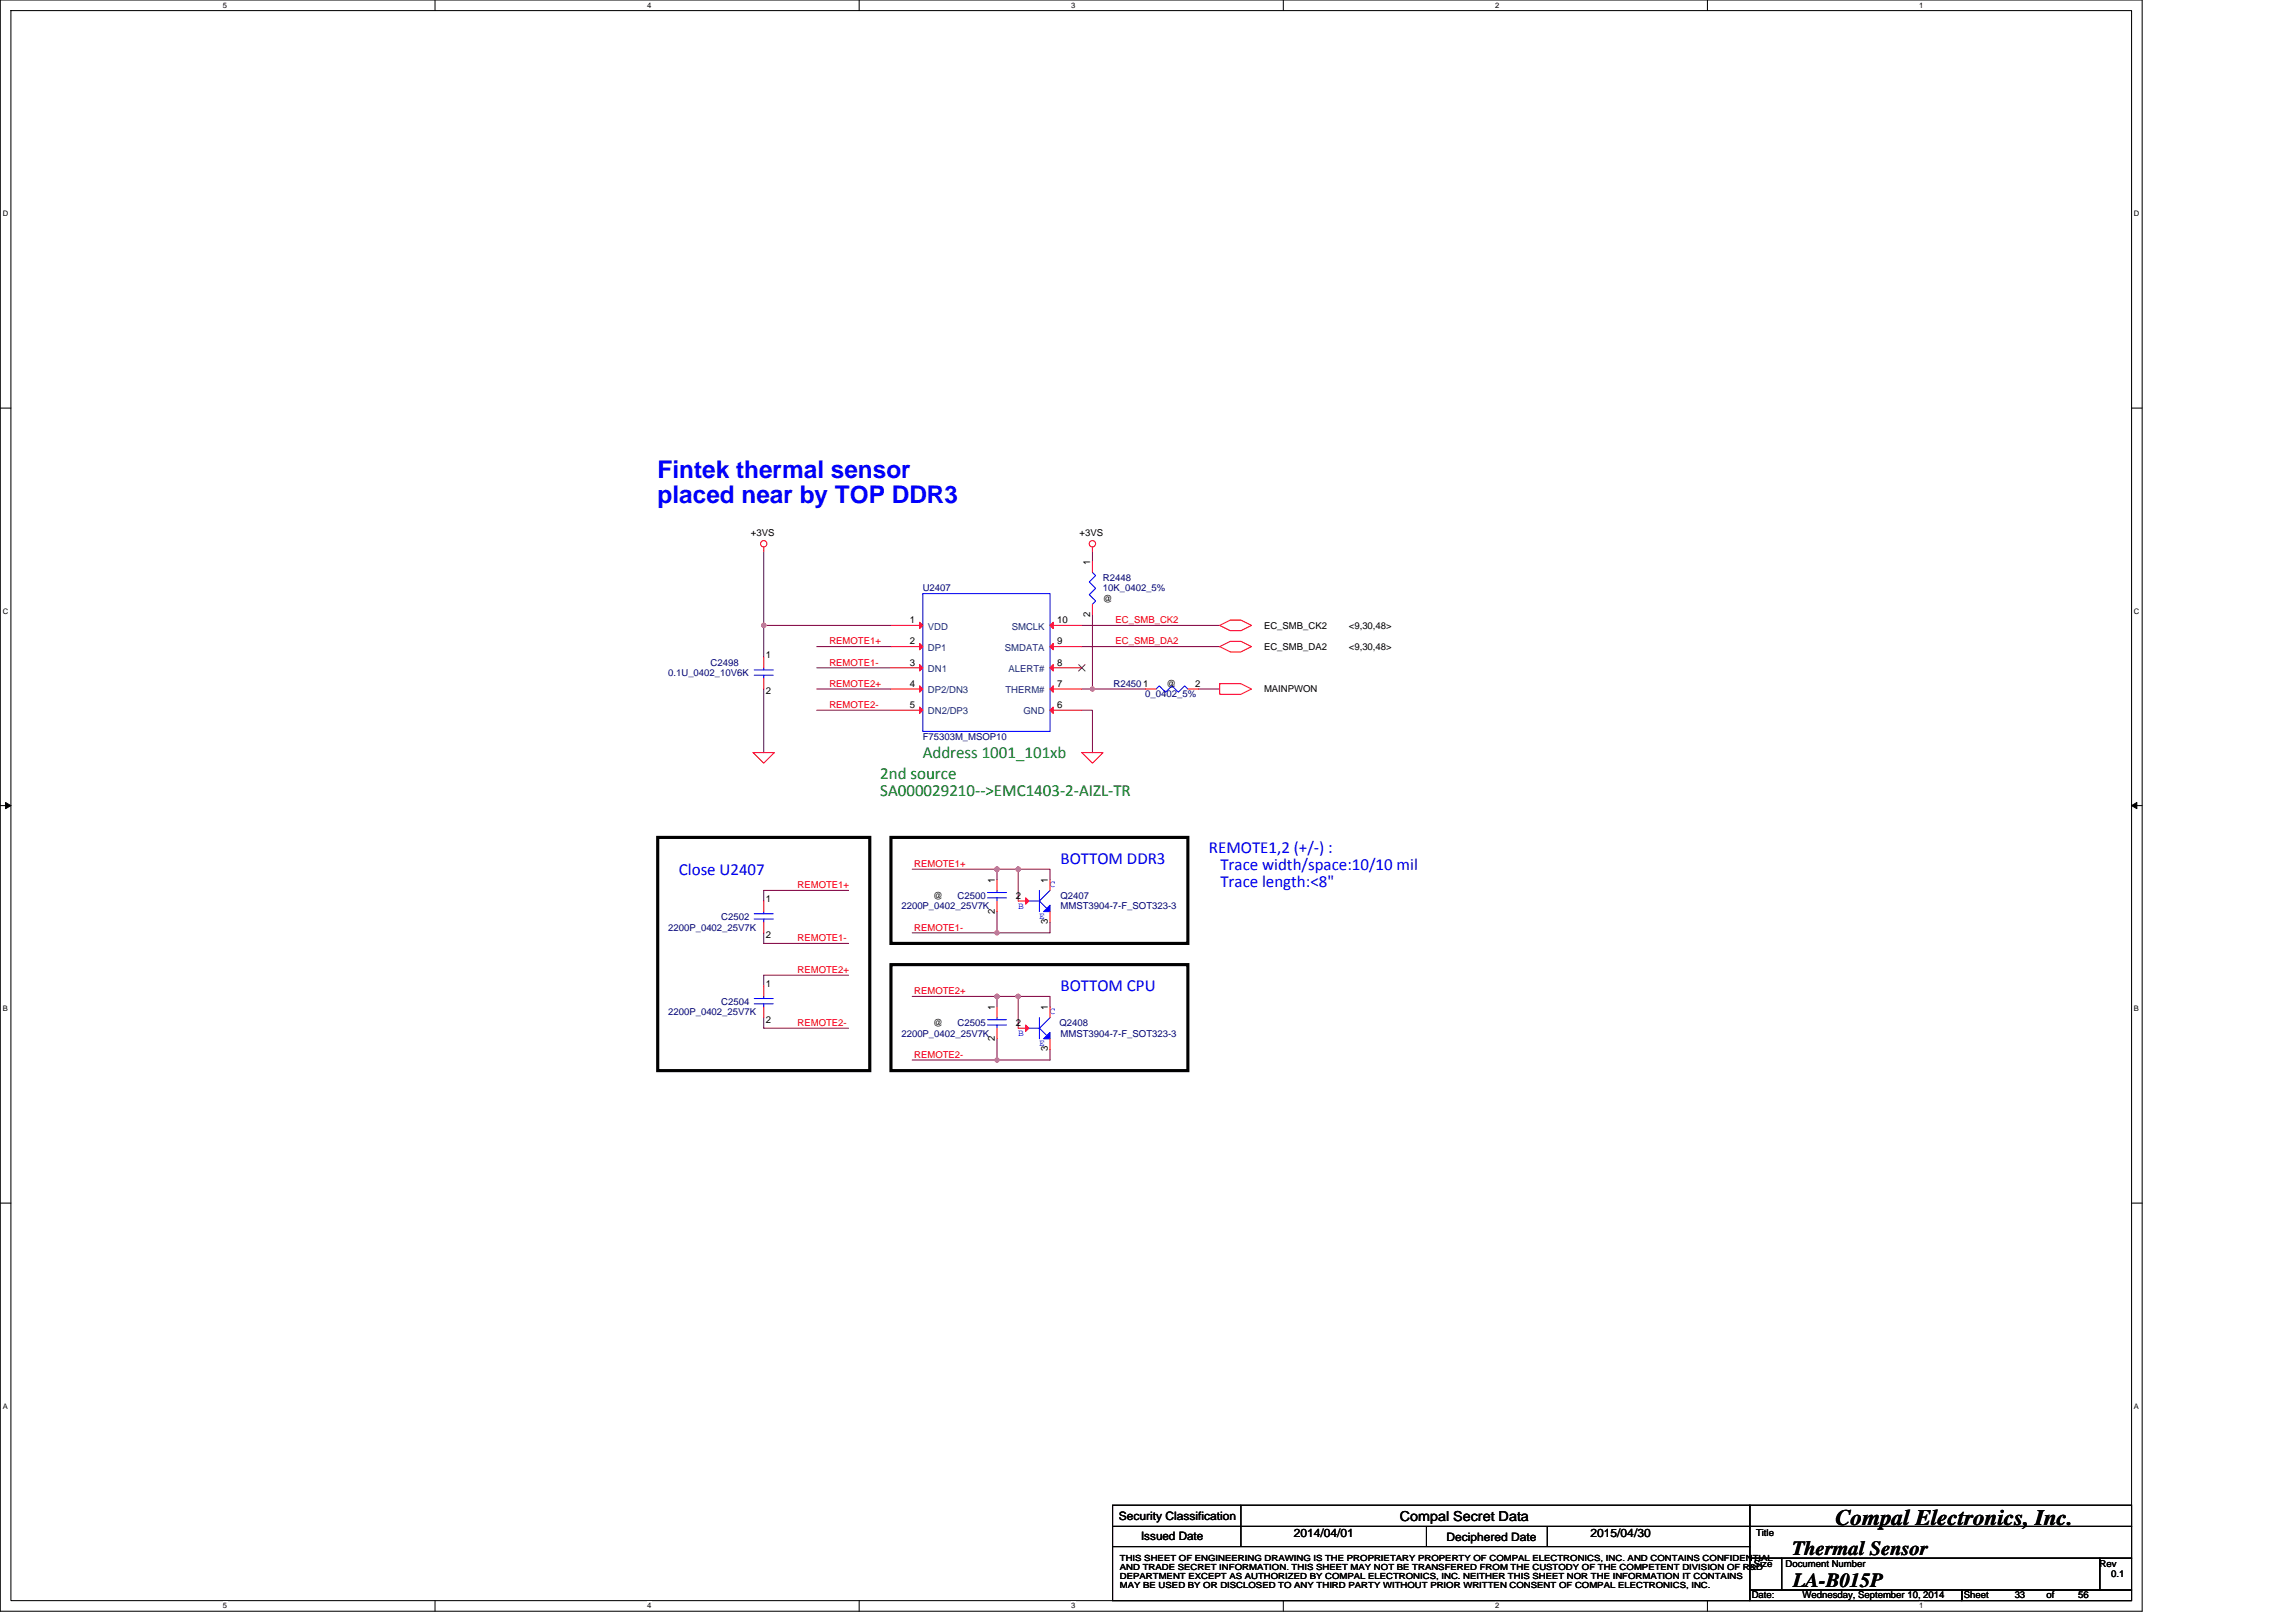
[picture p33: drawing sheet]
<svg xmlns="http://www.w3.org/2000/svg" width="297mm" height="210mm" viewBox="0 0 297 210" stroke-linecap="round" stroke-linejoin="round" font-family="sans-serif">
<defs><g id="words">
<g font-size="3.1" fill="#00f">
<text x="85.1" y="61.8">Fintek thermal sensor</text>
<text x="85.1" y="65.1">placed near by TOP DDR3</text>
</g>
<text font-size="2.9" x="237.5" y="197.3">Compal Electronics, Inc.</text>
<g font-size="2.6">
<text x="231.8" y="201.2">Thermal Sensor</text>
<text x="232" y="205.3">LA-B015P</text>
</g>
<g font-size="2.2" fill="#008000">
<text x="113.9" y="100.8">2nd source</text>
<text x="113.9" y="103">SA000029210--&gt;EMC1403-2-AIZL-TR</text>
</g>
<text font-size="2.2" fill="#008040" x="119.4" y="98.1">Address 1001_101xb</text>
<g font-size="2.2" fill="#00f">
<text x="87.8" y="113.2">Close U2407</text>
<text x="137.2" y="111.8">BOTTOM DDR3</text>
<text x="156.4" y="110.4">REMOTE1,2 (+/-) :</text>
<text x="157.9" y="112.6">Trace width/space:10/10 mil</text>
<text x="157.9" y="114.8">Trace length:&lt;8&quot;</text>
<text x="137.2" y="128.3">BOTTOM CPU</text>
</g>
<text font-size="1.8" x="181.1" y="196.8">Compal Secret Data</text>
<g font-size="1.5">
<text x="144.7" y="196.7">Security Classification</text>
<text x="147.6" y="199.3">Issued Date</text>
<text x="167.4" y="198.9">2014/04/01</text>
<text x="187.1" y="199.4">Deciphered Date</text>
<text x="205.8" y="198.9">2015/04/30</text>
</g>
<g font-size="1.2">
<text x="97.1" y="69.4">+3VS</text>
<text x="139.7" y="69.4">+3VS</text>
<text x="141" y="73.1" transform="rotate(-90 141 73.1)">1</text>
<text x="142.7" y="77.9">@</text>
<text x="117.7" y="83.4">2</text>
<text x="117.7" y="80.6">1</text>
<text x="136.8" y="83.4">9</text>
<text x="136.8" y="80.6">10</text>
<text x="141" y="79.8" transform="rotate(-90 141 79.8)">2</text>
<text x="163.5" y="81.3">EC_SMB_CK2</text>
<text x="174.5" y="81.3">&lt;9,30,48&gt;</text>
<text x="99.1" y="85.2">1</text>
<text x="99.1" y="89.8">2</text>
<text x="117.7" y="86.1">3</text>
<text x="117.7" y="88.9">4</text>
<text x="136.8" y="86.1">8</text>
<text x="136.8" y="88.9">7</text>
<text x="150.9" y="88.9">@</text>
<text x="154.6" y="88.9">2</text>
<text x="163.5" y="84.1">EC_SMB_DA2</text>
<text x="163.5" y="89.6">MAINPWON</text>
<text x="174.5" y="84.1">&lt;9,30,48&gt;</text>
<text x="117.7" y="91.6">5</text>
<text x="136.8" y="91.6">6</text>
<text x="99.1" y="116.7">1</text>
<text x="120.7" y="116.3">@</text>
<text x="128.7" y="118.2" transform="rotate(-90 128.7 118.2)">2</text>
<text x="128.7" y="114.3" transform="rotate(-90 128.7 114.3)">1</text>
<text x="131.4" y="116.3">2</text>
<text x="135.5" y="119.6" transform="rotate(-90 135.5 119.6)">3</text>
<text x="135.5" y="114.3" transform="rotate(-90 135.5 114.3)">1</text>
<text x="99.1" y="121.4">2</text>
<text x="99.1" y="127.7">1</text>
<text x="128.7" y="130.7" transform="rotate(-90 128.7 130.7)">1</text>
<text x="135.5" y="130.7" transform="rotate(-90 135.5 130.7)">1</text>
<text x="99.1" y="132.4">2</text>
<text x="120.7" y="132.8">@</text>
<text x="128.7" y="134.7" transform="rotate(-90 128.7 134.7)">2</text>
<text x="131.4" y="132.8">2</text>
<text x="135.5" y="136.1" transform="rotate(-90 135.5 136.1)">3</text>
<text x="226.9" y="202.7">Size</text>
<text x="227.2" y="198.8">Title</text>
<text x="231" y="202.7">Document Number</text>
<text x="271.6" y="202.7">Rev</text>
<text x="226.6" y="206.8">Date:</text>
<text x="233.2" y="206.8">Wednesday, September 10, 2014</text>
<text x="254.1" y="206.8">Sheet</text>
<text x="260.6" y="206.8">33</text>
<text x="264.8" y="206.8">of</text>
<text x="268.9" y="206.8">56</text>
<text x="273.1" y="204.1">0.1</text>
</g>
<g font-size="1.2" fill="#000080">
<text x="119.4" y="76.5">U2407</text>
<text x="142.7" y="75.2">R2448</text>
<text x="142.7" y="76.5">10K_0402_5%</text>
<text x="86.4" y="87.5">0.1U_0402_10V6K</text>
<text x="91.9" y="86.1">C2498</text>
<text x="144.1" y="88.9">R24501</text>
<text x="119.4" y="95.7">F75303M_MSOP10</text>
<text x="148.2" y="90.3">0_0402_5%</text>
<text x="93.3" y="119.1">C2502</text>
<text x="116.6" y="117.7">2200P_0402_25V7K</text>
<text x="123.9" y="116.3">C2500</text>
<text x="137.2" y="116.3">Q2407</text>
<text x="137.2" y="117.7">MMST3904-7-F_SOT323-3</text>
<text x="86.4" y="120.4">2200P_0402_25V7K</text>
<text x="86.4" y="131.4">2200P_0402_25V7K</text>
<text x="93.3" y="130">C2504</text>
<text x="116.6" y="134.1">2200P_0402_25V7K</text>
<text x="123.9" y="132.8">C2505</text>
<text x="137.1" y="132.8">Q2408</text>
<text x="137.2" y="134.1">MMST3904-7-F_SOT323-3</text>
</g>
<g font-size="1.2" fill="#f00">
<text x="107.3" y="83.4">REMOTE1+</text>
<text x="144.3" y="80.7">EC_SMB_CK2</text>
<text x="144.3" y="83.4">EC_SMB_DA2</text>
<text x="107.3" y="86.1">REMOTE1-</text>
<text x="107.3" y="88.9">REMOTE2+</text>
<text x="107.3" y="91.6">REMOTE2-</text>
<text x="118.3" y="112.2">REMOTE1+</text>
<text x="103.2" y="114.9">REMOTE1+</text>
<text x="103.2" y="121.8">REMOTE1-</text>
<text x="103.2" y="125.9">REMOTE2+</text>
<text x="118.3" y="120.4">REMOTE1-</text>
<text x="118.3" y="128.7">REMOTE2+</text>
<text x="103.2" y="132.8">REMOTE2-</text>
<text x="118.3" y="136.9">REMOTE2-</text>
</g>
<g font-size="1.2" fill="#004080">
<text x="120.1" y="81.5">VDD</text>
<text x="130.9" y="81.5">SMCLK</text>
<text x="120.1" y="87">DN1</text>
<text x="120.1" y="84.2">DP1</text>
<text x="120.1" y="89.7">DP2/DN3</text>
<text x="130" y="84.2">SMDATA</text>
<text x="130.1" y="89.7">THERM#</text>
<text x="130.5" y="87">ALERT#</text>
<text x="120.1" y="92.4">DN2/DP3</text>
<text x="132.4" y="92.4">GND</text>
</g>
<g font-size="1.2" fill="#00f">
<text x="131.7" y="117.6">B</text>
<text x="134.5" y="118.9">E</text>
<text x="135.8" y="114.8">C</text>
<text x="135.8" y="131.3">C</text>
<text x="131.7" y="134">B</text>
<text x="134.5" y="135.4">E</text>
</g>
<g font-size="1.1">
<text x="144.9" y="202.1">THIS SHEET OF ENGINEERING DRAWING IS THE PROPRIETARY PROPERTY OF COMPAL ELECTRONICS, INC. AND CONTAINS CONFIDENTIAL</text>
<text x="144.9" y="203.2">AND TRADE SECRET INFORMATION. THIS SHEET MAY NOT BE TRANSFERED FROM THE CUSTODY OF THE COMPETENT DIVISION OF R&amp;D</text>
<text x="144.9" y="204.3">DEPARTMENT EXCEPT AS AUTHORIZED BY COMPAL ELECTRONICS, INC. NEITHER THIS SHEET NOR THE INFORMATION IT CONTAINS</text>
<text x="144.9" y="205.5">MAY BE USED BY OR DISCLOSED TO ANY THIRD PARTY WITHOUT PRIOR WRITTEN CONSENT OF COMPAL ELECTRONICS, INC.</text>
</g>
<g font-size="1">
<text x="28.8" y="1">5</text>
<text x="83.7" y="1">4</text>
<text x="138.6" y="1">3</text>
<text x="193.4" y="1">2</text>
<text x="248.3" y="1">1</text>
<text x=".4" y="28">D</text>
<text x="276.1" y="28">D</text>
<text x=".4" y="79.4">C</text>
<text x="276.1" y="79.4">C</text>
<text x=".4" y="130.8">B</text>
<text x="276.1" y="130.8">B</text>
<text x=".4" y="182.3">A</text>
<text x="276.1" y="182.3">A</text>
<text x="28.8" y="208.1">5</text>
<text x="83.7" y="208.1">4</text>
<text x="138.6" y="208.1">3</text>
<text x="193.4" y="208.1">2</text>
<text x="248.3" y="208.1">1</text>
</g>
</g></defs>
<path d="M0 0h277.1v208.5h-277.1zM1.4 1.4h274.4v205.7h-274.4z" fill="none" stroke="#000" stroke-width=".13"/>
<g fill="#fff">
<path d="M28.8 .1h.6v1.1h-.6z"/>
<path d="M28.8 207.3h.6v1.1h-.6z"/>
</g>
<path d="M56.3 0v1.4M56.3 207.1v1.4" fill="none" stroke="#000" stroke-width=".13"/>
<g fill="#fff">
<path d="M83.7 .1h.6v1.1h-.6z"/>
<path d="M83.7 207.3h.6v1.1h-.6z"/>
</g>
<path d="M111.2 0v1.4M111.2 207.1v1.4" fill="none" stroke="#000" stroke-width=".13"/>
<g fill="#fff">
<path d="M138.6 .1h.5v1.1h-.5z"/>
<path d="M138.6 207.3h.5v1.1h-.5z"/>
</g>
<path d="M166 0v1.4M166 207.1v1.4" fill="none" stroke="#000" stroke-width=".13"/>
<g fill="#fff">
<path d="M193.5 .1h.5v1.1h-.5z"/>
<path d="M193.5 207.3h.5v1.1h-.5z"/>
</g>
<path d="M220.9 0v1.4M220.9 207.1v1.4" fill="none" stroke="#000" stroke-width=".13"/>
<g fill="#fff">
<path d="M248.3 .1h.6v1.1h-.6z"/>
<path d="M248.3 207.3h.6v1.1h-.6z"/>
<path d="M.4 27.1h.7v1.1h-.7z"/>
<path d="M276.1 27.1h.7v1.1h-.7z"/>
<path d="M.4 78.5h.7v1.1h-.7z"/>
<path d="M276.1 78.5h.7v1.1h-.7z"/>
</g>
<path d="M0 52.8h1.4M275.8 52.8h1.3" fill="none" stroke="#000" stroke-width=".13"/>
<g fill="#fff">
<path d="M.4 130h.6v1.1h-.6z"/>
<path d="M276.1 130h.7v1.1h-.7z"/>
</g>
<path d="M0 104.3h1.4M.7 103.9l.7 .4-.7 .3zM275.8 104.3h1.3M275.8 104.3l.7-.4v.7z" fill="none" stroke="#000" stroke-width=".13"/>
<path d="M.7 103.9l.7 .4-.7 .3zM275.8 104.3l.7-.4v.7z" fill="#000"/>
<g fill="#fff">
<path d="M.4 181.4h.6v1.1h-.6z"/>
<path d="M276.1 181.4h.7v1.1h-.7z"/>
</g>
<path d="M0 155.7h1.4M275.8 155.7h1.3" fill="none" stroke="#000" stroke-width=".13"/>
<path d="M85.1 108.4h27.4v30.1h-27.4zM115.3 108.4h38.4v13.7h-38.4zM115.3 124.8h38.4v13.7h-38.4z" fill="none" stroke="#000" stroke-width=".41"/>
<path d="M141.3 71.3v1.4M98.8 80.9h16.5" fill="none" stroke="#800040" stroke-width=".13"/>
<circle cx="98.8" cy="80.9" r=".27" fill="#f0f"/>
<circle cx="98.8" cy="80.9" r=".27" fill="none" stroke="#f0f" stroke-width=".13"/>
<path d="M98.8 71.3v13.7" fill="none" stroke="#800040" stroke-width=".13"/>
<circle cx="98.8" cy="80.9" r=".27" fill="#f0f"/>
<circle cx="98.8" cy="80.9" r=".27" fill="none" stroke="#f0f" stroke-width=".13"/>
<path d="M141.3 79.6v9.6M98.8 89.2v8.2M140 80.9h17.8M140 83.7h17.8M140 91.9h1.3v5.5" fill="none" stroke="#800040" stroke-width=".13"/>
<circle cx="141.3" cy="89.2" r=".27" fill="#f0f"/>
<circle cx="141.3" cy="89.2" r=".27" fill="none" stroke="#f0f" stroke-width=".13"/>
<path d="M141.3 89.2h6.9M131.7 112.5h4.1v1.4" fill="none" stroke="#800040" stroke-width=".13"/>
<circle cx="131.7" cy="112.5" r=".27" fill="#f0f"/>
<circle cx="131.7" cy="112.5" r=".27" fill="none" stroke="#f0f" stroke-width=".13"/>
<path d="M129 112.5v1.4M131.7 112.5v4.1" fill="none" stroke="#800040" stroke-width=".13"/>
<circle cx="129" cy="112.5" r=".27" fill="#f0f"/>
<circle cx="129" cy="112.5" r=".27" fill="none" stroke="#f0f" stroke-width=".13"/>
<path d="M118 112.5h11" fill="none" stroke="#800040" stroke-width=".13"/>
<circle cx="129" cy="112.5" r=".27" fill="#f0f"/>
<circle cx="129" cy="112.5" r=".27" fill="none" stroke="#f0f" stroke-width=".13"/>
<path d="M129 112.5h2.7" fill="none" stroke="#800040" stroke-width=".13"/>
<circle cx="131.7" cy="112.5" r=".27" fill="#f0f"/>
<circle cx="131.7" cy="112.5" r=".27" fill="none" stroke="#f0f" stroke-width=".13"/>
<circle cx="129" cy="112.5" r=".27" fill="#f0f"/>
<circle cx="129" cy="112.5" r=".27" fill="none" stroke="#f0f" stroke-width=".13"/>
<path d="M105.7 83.7h9.6M105.7 86.4h9.6M109.8 115.2h-11v1.4M129 118v2.7M135.8 119.3v1.4h-6.8M98.8 120.7v1.4h11M118 120.7h11" fill="none" stroke="#800040" stroke-width=".13"/>
<circle cx="129" cy="120.7" r=".27" fill="#f0f"/>
<circle cx="129" cy="120.7" r=".27" fill="none" stroke="#f0f" stroke-width=".13"/>
<path d="M131.7 128.9h4.1v1.4" fill="none" stroke="#800040" stroke-width=".13"/>
<circle cx="131.7" cy="128.9" r=".27" fill="#f0f"/>
<circle cx="131.7" cy="128.9" r=".27" fill="none" stroke="#f0f" stroke-width=".13"/>
<path d="M129 128.9v1.4M131.7 128.9v4.2" fill="none" stroke="#800040" stroke-width=".13"/>
<circle cx="129" cy="128.9" r=".27" fill="#f0f"/>
<circle cx="129" cy="128.9" r=".27" fill="none" stroke="#f0f" stroke-width=".13"/>
<path d="M129 128.9h2.7" fill="none" stroke="#800040" stroke-width=".13"/>
<circle cx="131.7" cy="128.9" r=".27" fill="#f0f"/>
<circle cx="131.7" cy="128.9" r=".27" fill="none" stroke="#f0f" stroke-width=".13"/>
<circle cx="129" cy="128.9" r=".27" fill="#f0f"/>
<circle cx="129" cy="128.9" r=".27" fill="none" stroke="#f0f" stroke-width=".13"/>
<path d="M118 128.9h11" fill="none" stroke="#800040" stroke-width=".13"/>
<circle cx="129" cy="128.9" r=".27" fill="#f0f"/>
<circle cx="129" cy="128.9" r=".27" fill="none" stroke="#f0f" stroke-width=".13"/>
<path d="M105.7 89.2h9.6M105.7 91.9h9.6M98.8 131.7v1.4h11M109.8 126.2h-11v1.4M118 137.2h11M129 134.4v2.8M135.8 135.8v1.4h-6.8" fill="none" stroke="#800040" stroke-width=".13"/>
<circle cx="129" cy="137.2" r=".27" fill="#f0f"/>
<circle cx="129" cy="137.2" r=".27" fill="none" stroke="#f0f" stroke-width=".13"/>
<path d="M140 89.2h1.3M155 89.2h2.8" fill="none" stroke="#800040" stroke-width=".13"/>
<g fill="none" stroke="#f00" stroke-width=".13">
<path d="M98.8 70.8v.5M141.3 70.8v.5M97.4 97.4h2.8l-1.4 1.4zM140 97.4h2.7l-1.4 1.4zM157.8 80.9l1.4-.7h1.3l1.4 .7-1.4 .7h-1.3zM157.8 83.7l1.4-.7h1.3l1.4 .7-1.4 .7h-1.3zM157.8 88.5h2.7l1.4 .7-1.4 .7h-2.7z"/>
<circle cx="98.8" cy="70.4" r=".41"/>
<circle cx="141.3" cy="70.4" r=".41"/>
</g>
<g fill="none" stroke="#000" stroke-width=".13">
<path d="M143.9 194.8h82.5v2.7h-82.5zM143.9 197.5h82.5v2.6h-82.5zM160.5 194.8v5.3M184.5 197.5v2.6M200.2 197.5v2.6M226.4 194.8h49.4v2.7h-49.4zM226.4 197.5h49.4v4.2h-49.4zM143.9 200.1h82.5v7h-82.5zM226.4 201.7h4.1v4.1h-4.1zM226.4 205.8h27.4v1.3h-27.4zM230.5 201.7h41.2v4.1h-41.2zM253.8 205.8h22v1.3h-22z"/>
<path d="M271.7 201.7h4.1v4.1h-4.1z"/>
</g>
<path d="M119.4 76.8h16.4v17.9h-16.4z" fill="none" stroke="#00f" stroke-width=".13"/>
<path d="M119 86l.4 .4-.4 .4z" fill="#f00"/>
<path d="M115.3 86.4h4.1M119 86l.4 .4-.4 .4z" fill="none" stroke="#f00" stroke-width=".13"/>
<path d="M119 83.3l.4 .4-.4 .4z" fill="#f00"/>
<path d="M115.3 83.7h4.1M119 83.3l.4 .4-.4 .4z" fill="none" stroke="#f00" stroke-width=".13"/>
<path d="M119 80.5l.4 .4-.4 .4z" fill="#f00"/>
<path d="M115.3 80.9h4.1M119 80.5l.4 .4-.4 .4z" fill="none" stroke="#f00" stroke-width=".13"/>
<path d="M136.3 91.5v.8l-.5-.4z" fill="#f00"/>
<path d="M135.8 91.9h4.2M136.3 91.5v.8l-.5-.4z" fill="none" stroke="#f00" stroke-width=".13"/>
<path d="M135.8 86.4l.5-.4v.8z" fill="#f00"/>
<path d="M135.8 86.4l.5-.4v.8zM135.8 86.4h4.2" fill="none" stroke="#f00" stroke-width=".13"/>
<path d="M139.5 86l.9 .8M140.4 86l-.9 .8" fill="none" stroke="#804000" stroke-width=".13"/>
<path d="M119 88.8l.4 .4-.4 .4z" fill="#f00"/>
<path d="M115.3 89.2h4.1M119 88.8l.4 .4-.4 .4z" fill="none" stroke="#f00" stroke-width=".13"/>
<path d="M119 91.5l.4 .4-.4 .4z" fill="#f00"/>
<path d="M115.3 91.9h4.1M119 91.5l.4 .4-.4 .4z" fill="none" stroke="#f00" stroke-width=".13"/>
<path d="M136.3 88.8v.8l-.5-.4z" fill="#f00"/>
<path d="M135.8 89.2h4.2M136.3 88.8v.8l-.5-.4z" fill="none" stroke="#f00" stroke-width=".13"/>
<path d="M135.8 83.7l.5-.4v.8z" fill="#f00"/>
<path d="M135.8 83.7l.5-.4v.8zM135.8 83.7h4.2" fill="none" stroke="#f00" stroke-width=".13"/>
<path d="M135.8 80.9l.5-.4v.8z" fill="#f00"/>
<path d="M141.3 72.7v1.4M141.3 78.2v1.4M135.8 80.9l.5-.4v.8zM135.8 80.9h4.2" fill="none" stroke="#f00" stroke-width=".13"/>
<path d="M141.3 74.1l.4 .4-.8 .8 .8 .8-.8 .9 .8 .8-.4 .4" fill="none" stroke="#00f" stroke-width=".13"/>
<path d="M135.4 117.6l.4-.5v.9h-.8z" fill-rule="evenodd" fill="#00f"/>
<path d="M133.1 116.6h1.4M134.5 115.2v2.8M135.4 117.6l.4-.5v.9h-.8zM135.8 115.2l-1.3 1.4 .9 1" fill="none" stroke="#00f" stroke-width=".13"/>
<path d="M135.8 113.9v1.3" fill="none" stroke="#f00" stroke-width=".13"/>
<path d="M132.7 116.2l.4 .4-.4 .4z" fill="#f00"/>
<g fill="none" stroke="#f00" stroke-width=".13">
<path d="M98.8 85v1.4M98.8 87.8v1.4M148.2 89.2h1.4M153.7 89.2h1.3M129 113.9v1.3M129 116.6v1.4M131.7 116.6h1.4M132.7 116.2l.4 .4-.4 .4zM135.8 118v1.3M98.8 127.6v1.3M98.8 130.3v1.4M129 130.3v1.4"/>
<path d="M129 133.1v1.3"/>
</g>
<g fill="none" stroke="#00f" stroke-width=".13">
<path d="M97.6 87.4h2.4M97.6 86.7h2.4M98.8 86.4v.3M98.8 87.4v.4M149.6 89.2l.4-.4 .8 .8 .8-.8 .8 .8 .9-.8 .4 .4M127.8 116.2h2.4M127.8 115.5h2.4M129 115.2v.3M129 116.2v.4M97.6 129.9h2.4M97.6 129.2h2.4M98.8 128.9v.3"/>
<path d="M98.8 129.9v.4M127.8 132.6h2.4M127.8 132h2.4M129 131.7v.3M129 132.6v.5"/>
</g>
<path d="M135.4 134l.4-.4v.8h-.8z" fill-rule="evenodd" fill="#00f"/>
<path d="M133.1 133.1h1.4M134.5 131.7v2.7M135.4 134l.4-.4v.8h-.8zM135.8 131.7l-1.3 1.4 .9 .9" fill="none" stroke="#00f" stroke-width=".13"/>
<path d="M135.8 130.3v1.4" fill="none" stroke="#f00" stroke-width=".13"/>
<path d="M132.7 132.6l.4 .5-.4 .4z" fill="#f00"/>
<path d="M98.8 116.6v1.4M98.8 119.3v1.4M131.7 133.1h1.4M132.7 132.6l.4 .5-.4 .4zM135.8 134.4v1.4" fill="none" stroke="#f00" stroke-width=".13"/>
<path d="M97.6 118.9h2.4M97.6 118.2h2.4M98.8 118v.2M98.8 118.9v.4" fill="none" stroke="#00f" stroke-width=".13"/>
<circle cx="98.8" cy="80.9" r=".27" fill="#f0f"/>
<circle cx="98.8" cy="80.9" r=".27" fill="none" stroke="#f0f" stroke-width=".13"/>
<circle cx="98.8" cy="80.9" r=".27" fill="#f0f"/>
<circle cx="98.8" cy="80.9" r=".27" fill="none" stroke="#f0f" stroke-width=".13"/>
<circle cx="141.3" cy="89.2" r=".27" fill="#f0f"/>
<circle cx="141.3" cy="89.2" r=".27" fill="none" stroke="#f0f" stroke-width=".13"/>
<circle cx="131.7" cy="112.5" r=".27" fill="#f0f"/>
<circle cx="131.7" cy="112.5" r=".27" fill="none" stroke="#f0f" stroke-width=".13"/>
<circle cx="129" cy="112.5" r=".27" fill="#f0f"/>
<circle cx="129" cy="112.5" r=".27" fill="none" stroke="#f0f" stroke-width=".13"/>
<circle cx="129" cy="112.5" r=".27" fill="#f0f"/>
<circle cx="129" cy="112.5" r=".27" fill="none" stroke="#f0f" stroke-width=".13"/>
<circle cx="131.7" cy="112.5" r=".27" fill="#f0f"/>
<circle cx="131.7" cy="112.5" r=".27" fill="none" stroke="#f0f" stroke-width=".13"/>
<circle cx="129" cy="112.5" r=".27" fill="#f0f"/>
<circle cx="129" cy="112.5" r=".27" fill="none" stroke="#f0f" stroke-width=".13"/>
<circle cx="129" cy="120.7" r=".27" fill="#f0f"/>
<circle cx="129" cy="120.7" r=".27" fill="none" stroke="#f0f" stroke-width=".13"/>
<circle cx="131.7" cy="128.9" r=".27" fill="#f0f"/>
<circle cx="131.7" cy="128.9" r=".27" fill="none" stroke="#f0f" stroke-width=".13"/>
<circle cx="129" cy="128.9" r=".27" fill="#f0f"/>
<circle cx="129" cy="128.9" r=".27" fill="none" stroke="#f0f" stroke-width=".13"/>
<circle cx="131.7" cy="128.9" r=".27" fill="#f0f"/>
<circle cx="131.7" cy="128.9" r=".27" fill="none" stroke="#f0f" stroke-width=".13"/>
<circle cx="129" cy="128.9" r=".27" fill="#f0f"/>
<circle cx="129" cy="128.9" r=".27" fill="none" stroke="#f0f" stroke-width=".13"/>
<circle cx="129" cy="128.9" r=".27" fill="#f0f"/>
<circle cx="129" cy="128.9" r=".27" fill="none" stroke="#f0f" stroke-width=".13"/>
<circle cx="129" cy="137.2" r=".27" fill="#f0f"/>
<circle cx="129" cy="137.2" r=".27" fill="none" stroke="#f0f" stroke-width=".13"/>
<use href="#words"/>
</svg>
